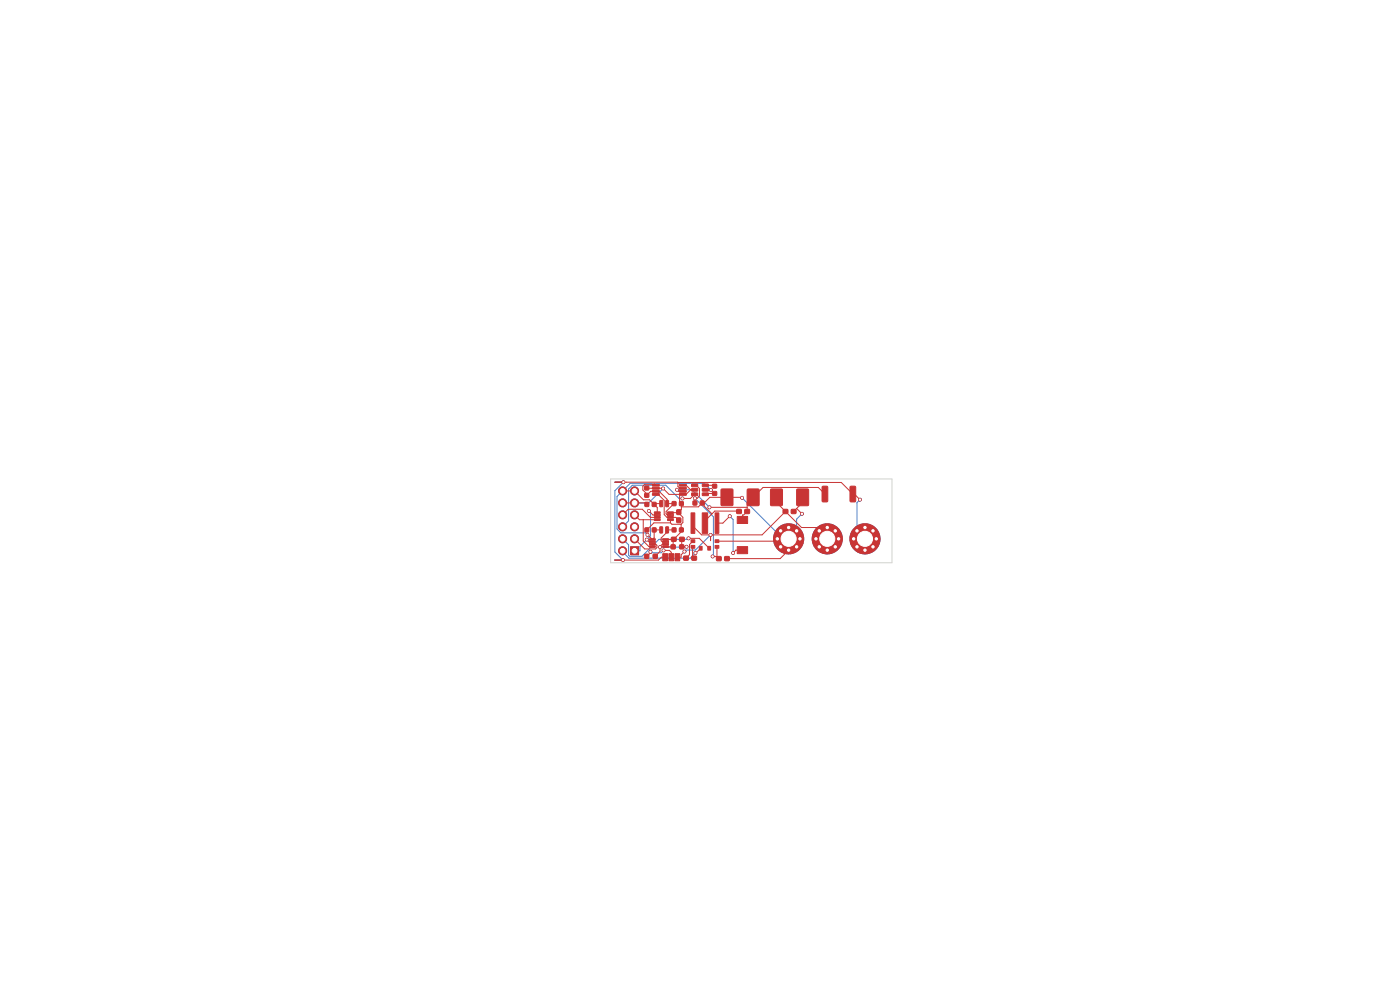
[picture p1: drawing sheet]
<svg xmlns="http://www.w3.org/2000/svg" width="297mm" height="210mm" viewBox="0 0 297 210" stroke-linecap="round" stroke-linejoin="round" font-family="sans-serif">
<g fill="#4d7fc4" stroke="#4d7fc4" stroke-width=".21">
<path d="M133.8 116h1.7v1.7h-1.7z"/>
<circle cx="164.9" cy="114.3" r=".4"/>
<circle cx="165.6" cy="112.6" r=".4"/>
<circle cx="165.6" cy="116" r=".4"/>
<circle cx="167.3" cy="111.9" r=".4"/>
<circle cx="167.3" cy="114.3" r="3.2"/>
<circle cx="167.3" cy="116.7" r=".4"/>
<circle cx="169" cy="112.6" r=".4"/>
<circle cx="169" cy="116" r=".4"/>
<circle cx="169.7" cy="114.3" r=".4"/>
<circle cx="132.1" cy="116.8" r=".85"/>
<circle cx="134.6" cy="114.3" r=".85"/>
<circle cx="132.1" cy="114.3" r=".85"/>
<circle cx="134.6" cy="111.8" r=".85"/>
<circle cx="132.1" cy="111.8" r=".85"/>
<circle cx="134.6" cy="109.2" r=".85"/>
<circle cx="132.1" cy="109.2" r=".85"/>
<circle cx="134.6" cy="106.7" r=".85"/>
<circle cx="132.1" cy="106.7" r=".85"/>
<circle cx="134.6" cy="104.1" r=".85"/>
<circle cx="132.1" cy="104.1" r=".85"/>
<circle cx="173.1" cy="114.3" r=".4"/>
<circle cx="173.8" cy="112.6" r=".4"/>
<circle cx="173.8" cy="116" r=".4"/>
<circle cx="175.5" cy="111.9" r=".4"/>
<circle cx="175.5" cy="114.3" r="3.2"/>
<circle cx="175.5" cy="116.7" r=".4"/>
<circle cx="177.2" cy="112.6" r=".4"/>
<circle cx="177.2" cy="116" r=".4"/>
<circle cx="177.9" cy="114.3" r=".4"/>
<circle cx="181.1" cy="114.3" r=".4"/>
<circle cx="181.8" cy="112.6" r=".4"/>
<circle cx="181.8" cy="116" r=".4"/>
<circle cx="183.5" cy="111.9" r=".4"/>
<circle cx="183.5" cy="114.3" r="3.2"/>
<circle cx="183.5" cy="116.7" r=".4"/>
<circle cx="185.2" cy="112.6" r=".4"/>
<circle cx="185.2" cy="116" r=".4"/>
<circle cx="185.9" cy="114.3" r=".4"/>
<circle cx="170.1" cy="109" r=".3"/>
<circle cx="157.4" cy="105.6" r=".3"/>
<circle cx="140.7" cy="103.6" r=".3"/>
<circle cx="145.2" cy="117" r=".3"/>
<circle cx="150.7" cy="113.5" r=".3"/>
<circle cx="147.5" cy="117.3" r=".3"/>
<circle cx="154.8" cy="109.5" r=".3"/>
<circle cx="155.5" cy="117.3" r=".3"/>
<circle cx="151.2" cy="118" r=".3"/>
<circle cx="147.4" cy="105.7" r=".3"/>
<circle cx="137.7" cy="108.4" r=".3"/>
<circle cx="137.2" cy="114.5" r=".3"/>
<circle cx="132.2" cy="102.3" r=".3"/>
<circle cx="132.2" cy="118.8" r=".3"/>
<circle cx="182.4" cy="106" r=".3"/>
<circle cx="143.6" cy="103.9" r=".3"/>
<circle cx="150.5" cy="107.6" r=".3"/>
<circle cx="150.8" cy="103.9" r=".3"/>
<circle cx="137.4" cy="113.5" r=".3"/>
<circle cx="146.1" cy="114.2" r=".3"/>
<circle cx="145.6" cy="116" r=".3"/>
<circle cx="140" cy="116.1" r=".3"/>
<circle cx="144.8" cy="105.7" r=".3"/>
<circle cx="138" cy="117.1" r=".3"/>
<circle cx="140.8" cy="116.8" r=".3"/>
</g>
<g fill="none" stroke="#4d7fc4" stroke-width=".21">
<path d="M130.4 102.3h1.8l-1.8 1.8v13l1.8 1.7h-1.8M132.1 116.8v.3l1.3 1.3h13l1.1-1.1M137.7 108.4l.3 .3v5l-2.2 2.2v.9h-1.2M140.7 103.6l-3.1 3.1h-3M140.8 116.8l-.5 .5h-2.2l-.1-.2M143.6 103.9h3.2l3.7 3.7M144.8 105.7h-.8l-2.8-2.8h-7.1l-.8 .8v6.8l-1.2 1.3M145.6 116l-5.6 .1M145.9 114.2h.2l-.2 .2h-6.1l-3.6 3.6h-2.6l-.3-.2v-2.2l-1.2-1.3M147.4 105.7l3.9 3.9v8.3l-.1 .1h.2M150.7 113.5l-3.2 3.2h-2l-.3 .3h.3M150.8 103.9l-1.4-1.4h-15.7l-2.8 2.8v6.9l.8 .8h5.2l.5 .5"/>
<path d="M154.8 109.5l.7 .7v7.1M157.4 105.6l7.6 7.6M165.6 112.6l-.7 .7v2l.7 .7M167.3 111.9v4.8M170.1 109l-1.1 1.1v2.5l.7 .7v2l-.7 .7M173.8 112.6l-.7 .7v2l.7 .7M175.5 111.9v4.8M177.2 112.6l.7 .7v2l-.7 .7M182.4 106l-.6 .6v6l-.7 .7v2l.7 .7M183.5 111.9v4.8M185.2 112.6l.7 .7v2l-.7 .7"/>
</g>
<path d="M129.5 101.6h59.7v17.8h-59.7z" fill="none" stroke="#d0d2cd" stroke-width=".21"/>
<g fill="#c83434" stroke="#c83434" stroke-width=".21">
<path d="M140 111.8h.6l-.1 1.3-.5-.1z"/>
<path d="M141.3 111.8h.5l-.1 1.3-.5-.1z"/>
<path d="M147 106.3h.8v.8h-.8z"/>
<path d="M148.6 106.3h.8v.8h-.8z"/>
<path d="M142.6 112h.8v.8h-.8z"/>
<path d="M144.2 112h.7v.8h-.7z"/>
<path d="M136.8 112h.8v.8h-.8z"/>
<path d="M138.4 112h.8v.8h-.8z"/>
<path d="M143.6 109.9h.8v.9h-.8z"/>
<path d="M143.6 108.2h.8v.9h-.8z"/>
<path d="M174.5 103.2l.9-.1 .2 .2v2.9l-.1 .3h-.9l-.2-.2z"/>
<path d="M180.4 103.2l.9-.1 .2 .2v2.9l-.1 .3h-.8l-.3-.2z"/>
<path d="M140 106.2l.6 .1-.1 1.2-.5-.1z"/>
<path d="M141.3 106.2l.5 .1-.1 1.2-.5-.1z"/>
<path d="M142.4 115.6h.8v.8h-.8z"/>
<path d="M144.2 115.6h.8v.8h-.8z"/>
<path d="M144.2 114h.9v.8h-.9z"/>
<path d="M142.5 114h.9v.8h-.9z"/>
<path d="M138.8 108.6h1.2l.1 .3h-1.2z"/>
<path d="M138.8 109.1h1.2l.1 .3h-1.2z"/>
<path d="M138.8 109.6h1.2l.1 .3h-1.2z"/>
<path d="M138.8 110.1h1.2l.1 .3h-1.2z"/>
<path d="M141.6 110.1h1.2l.1 .3h-1.2z"/>
<path d="M141.6 109.6h1.2l.1 .3h-1.2z"/>
<path d="M141.6 109.1h1.2l.1 .3h-1.2z"/>
<path d="M141.6 108.6h1.2l.1 .3h-1.2z"/>
<path d="M156.4 116h2.2v1.5h-2.2z"/>
<path d="M156.4 109.6h2.2v1.5h-2.2z"/>
<path d="M163.5 103.8h2.4v3.4h-2.4z"/>
<path d="M169.1 103.8h2.4v3.4h-2.4z"/>
<path d="M146.7 102.7h1.2l.1 .5h-1.2z"/>
<path d="M146.7 103.6h1.2l.1 .5-1.2 .1z"/>
<path d="M146.7 104.6h1.2l.1 .5h-1.2z"/>
<path d="M149 104.6h1.2l.1 .5h-1.2z"/>
<path d="M149 103.6h1.2l.1 .5-1.2 .1z"/>
<path d="M149 102.7h1.2l.1 .5h-1.2z"/>
<path d="M133.8 116h1.7v1.7h-1.7z"/>
<path d="M151.2 104.3h.8v.8h-.8z"/>
<path d="M151.2 102.7h.8v.8h-.8z"/>
<path d="M136.8 106.6h.8v.8h-.8z"/>
<path d="M138.4 106.6h.8v.8h-.8z"/>
<path d="M166.2 108.1h.9v.8h-.9z"/>
<path d="M167.9 108.1h.9v.8h-.9z"/>
<path d="M146.8 118h.9v.8h-.9z"/>
<path d="M145.1 118h.9v.8h-.9z"/>
<path d="M138.6 117.6h.8v.8h-.8z"/>
<path d="M136.8 117.6h.8v.8h-.8z"/>
<path d="M158 108.1h1v.8h-1z"/>
<path d="M156.3 108.1h.9v.8h-.9z"/>
<path d="M144.2 104.7h1.3l.1 .3-1.4 .1z"/>
<path d="M144.2 104.1l1.3-.1 .1 .4h-1.4z"/>
<path d="M144.2 103.4h1.3l.1 .3-1.4 .1z"/>
<path d="M144.2 102.8l1.3-.1 .1 .4h-1.4z"/>
<path d="M138.4 102.8l1.4-.1 .1 .4h-1.4z"/>
<path d="M138.4 103.4h1.4l.1 .3-1.4 .1z"/>
<path d="M138.4 104.1l1.4-.1 .1 .4h-1.4z"/>
<path d="M138.4 104.7h1.4l.1 .3-1.4 .1z"/>
<path d="M146.6 108.8h.8l-.1 4.3h-.7z"/>
<path d="M146.6 114.5h.8v.6h-.8z"/>
<path d="M146.6 115.7h.8v.6h-.8z"/>
<path d="M148.4 115.9h.5v.8h-.5z"/>
<path d="M150.2 115.9h.5v.8h-.5z"/>
<path d="M151.7 115.7h.8v.6h-.8z"/>
<path d="M151.7 114.5h.8v.6h-.8z"/>
<path d="M151.7 108.8h.8l-.1 4.3h-.7z"/>
<path d="M149 108.8h1.1v4.3h-1.1z"/>
<path d="M142.6 106.4h.8v.8h-.8z"/>
<path d="M144.2 106.4h.7v.8h-.7z"/>
<path d="M158.6 103.8h2.4v3.4h-2.4z"/>
<path d="M153 103.8h2.4v3.4h-2.4z"/>
<path d="M143.2 117.5h1v1.5h-1z"/>
<path d="M141.9 117.5h1v1.5h-1z"/>
<path d="M140.6 117.5h1v1.5h-1z"/>
<path d="M136.8 103.1h.8v.8h-.8z"/>
<path d="M136.8 104.7h.8v.8h-.8z"/>
<path d="M152 118.1h1v.8h-1z"/>
<path d="M153.8 118.1h.9v.8h-.9z"/>
<path d="M137.8 114.3h1.2v.3h-1.2z"/>
<path d="M137.8 114.8h1.2v.3h-1.2z"/>
<path d="M137.8 115.3h1.2v.3h-1.2z"/>
<path d="M137.8 115.8h1.2v.3h-1.2z"/>
<path d="M140.6 115.8h1.2v.3h-1.2z"/>
<path d="M140.6 115.3h1.2v.3h-1.2z"/>
<path d="M140.6 114.8h1.2v.3h-1.2z"/>
<path d="M140.6 114.3h1.2v.3h-1.2z"/>
<circle cx="164.9" cy="114.3" r=".4"/>
<circle cx="165.6" cy="112.6" r=".4"/>
<circle cx="165.6" cy="116" r=".4"/>
<circle cx="167.3" cy="111.9" r=".4"/>
<circle cx="167.3" cy="114.3" r="3.2"/>
<circle cx="167.3" cy="116.7" r=".4"/>
<circle cx="169" cy="112.6" r=".4"/>
<circle cx="169" cy="116" r=".4"/>
<circle cx="169.7" cy="114.3" r=".4"/>
<circle cx="132.1" cy="116.8" r=".85"/>
<circle cx="134.6" cy="114.3" r=".85"/>
<circle cx="132.1" cy="114.3" r=".85"/>
<circle cx="134.6" cy="111.8" r=".85"/>
<circle cx="132.1" cy="111.8" r=".85"/>
<circle cx="134.6" cy="109.2" r=".85"/>
<circle cx="132.1" cy="109.2" r=".85"/>
<circle cx="134.6" cy="106.7" r=".85"/>
<circle cx="132.1" cy="106.7" r=".85"/>
<circle cx="134.6" cy="104.1" r=".85"/>
<circle cx="132.1" cy="104.1" r=".85"/>
<circle cx="173.1" cy="114.3" r=".4"/>
<circle cx="173.8" cy="112.6" r=".4"/>
<circle cx="173.8" cy="116" r=".4"/>
<circle cx="175.5" cy="111.9" r=".4"/>
<circle cx="175.5" cy="114.3" r="3.2"/>
<circle cx="175.5" cy="116.7" r=".4"/>
<circle cx="177.2" cy="112.6" r=".4"/>
<circle cx="177.2" cy="116" r=".4"/>
<circle cx="177.9" cy="114.3" r=".4"/>
<circle cx="181.1" cy="114.3" r=".4"/>
<circle cx="181.8" cy="112.6" r=".4"/>
<circle cx="181.8" cy="116" r=".4"/>
<circle cx="183.5" cy="111.9" r=".4"/>
<circle cx="183.5" cy="114.3" r="3.2"/>
<circle cx="183.5" cy="116.7" r=".4"/>
<circle cx="185.2" cy="112.6" r=".4"/>
<circle cx="185.2" cy="116" r=".4"/>
<circle cx="185.9" cy="114.3" r=".4"/>
<circle cx="170.1" cy="109" r=".3"/>
<circle cx="157.4" cy="105.6" r=".3"/>
<circle cx="140.7" cy="103.6" r=".3"/>
<circle cx="145.2" cy="117" r=".3"/>
<circle cx="150.7" cy="113.5" r=".3"/>
<circle cx="147.5" cy="117.3" r=".3"/>
<circle cx="154.8" cy="109.5" r=".3"/>
<circle cx="155.5" cy="117.3" r=".3"/>
<circle cx="151.2" cy="118" r=".3"/>
<circle cx="147.4" cy="105.7" r=".3"/>
<circle cx="137.7" cy="108.4" r=".3"/>
<circle cx="137.2" cy="114.5" r=".3"/>
<circle cx="132.2" cy="102.3" r=".3"/>
<circle cx="132.2" cy="118.8" r=".3"/>
<circle cx="182.4" cy="106" r=".3"/>
<circle cx="143.6" cy="103.9" r=".3"/>
<circle cx="150.5" cy="107.6" r=".3"/>
<circle cx="150.8" cy="103.9" r=".3"/>
<circle cx="137.4" cy="113.5" r=".3"/>
<circle cx="146.1" cy="114.2" r=".3"/>
<circle cx="145.6" cy="116" r=".3"/>
<circle cx="140" cy="116.1" r=".3"/>
<circle cx="144.8" cy="105.7" r=".3"/>
<circle cx="138" cy="117.1" r=".3"/>
<circle cx="140.8" cy="116.8" r=".3"/>
</g>
<g fill="none" stroke="#c83434" stroke-width=".21">
<path d="M130.4 102.3h13.4M132.1 106.7h4.8l.3 .3M132.1 104.1h2.5l1.9 1.9h1.3l1.6 1.7v1.1M132.1 109.2l1.2-1.2h3l1.7 1.8h1.4M134.6 114.3l2.2 2.2h2.3l.3-.3v-.5l-.3-.2h-.7M134.6 109.2l1 1 3.8 .1M136.5 110.2v4.6l1.2 1.2h.7M137.2 103.5l3.4 .1 1.3 1.3h3.6l1-1M137.2 105.1l.8-.9h1.8l1.7 1.7v.9h1.5l-1.7 1.7v.5l.2 .2 .7 .1M137.2 114.5l.5 .5h.7M137.4 113.5h.1M137.7 108.4l.8 .9h.9"/>
<path d="M138 117.1v.2M138 117.3l-.8 .7M138 117.3h.2M139.1 104.9h.5l1.3 1.2v3.1l.6 .6h1.9l.6 .6M139.1 102.9l-.1-.2h-2.2l-.4 .4v.8l1 1M140 116.1h.1M140.3 106.8h-1.4l-.1 .2M140.3 112.4h-1.5v1.7l-.4 .4-1-1M140.8 116.8h1.2l.4 .3v1.1M141.1 118.2h-.8l-.6 .6h-9.3M141.2 115.5h-.7l-.5 .4v1.1l-1 1M142.2 110.3v.6"/>
<path d="M142.2 110.9l.3 .3h2M142.2 110.9h-3.5l-1.5 1.5M142.2 108.8h1.7M142.8 114.5v1.5h-1.6M143 112.4h-1.5v.5l-1.2 1.2v.6l.2 .3h.7M143.6 103.9l.4 .3h.9M143.8 102.3v.9l.4 .4h.7M143.8 102.3h34.7l2.4 2.5h.3l1.2 1.2M143.9 108.8l1 .9v1.1l-.4 .4M144.2 104.9v1.6l.3 .3v1.3l-.6 .7M144.5 111.2v1.6l-1.6 1.7h-1.7M144.6 116h1"/>
<path d="M144.6 116h.1M144.7 114.4l-.1 1.6M144.9 102.9h.6l1 1M145.5 117h-.3l-.7 .7v.5h-.8M145.9 114.2h2.4l2.2 2.1M146.5 103.9h.9M147 114.8l-.7 .7v2.2l-.8 .7M147 116l-.1 2.1 .4 .3M147.4 103h.3l.7 .6v1.6l-.5 .5h-.5v1M147.4 104.9l-.9 .8h-1.7M147.5 117.3h.1M147.6 117.3h-.1"/>
<path d="M148.6 116.3l-1.1 1M149.4 106.7v.6l1.6 1.7M149.4 106.7h-.4l-.8 .8h-3.7M149.6 103h1.8l.2 .1M149.6 103.9h1.2M150.5 107.6h8M150.7 113.5v1.2M151.2 118h.9M151.6 104.7h-1.8l-.2 .2M152.1 118l.4 .5M152.1 116v2M154.8 109.5l-1.5 1.5h-1.2"/>
<path d="M156.8 108.5l-5.2-.1-2.1 2.1v.5M157.4 105.6l-6.8-.1-1.2 1.2M157.5 116.7h-1.4l-.6 .6M164.7 105.5v1.1l5.3 5.3h5.5M166.6 108.5l-4.9 5h-12.9l-1.8-1.9v-.6M167.3 116.7l-1.8 1.8h-11.3M169 107.9l1.1 1.1M169.7 114.3h-4.8l-.5 .5h-12.3M170.3 105.5v1.1l-1.9 1.9M173.1 114.3h4.8M175 104.8l-1.4-1.4h-11.7l-3.4 3.4v1.7l-.7 .7h-.3v1.1M181.1 114.3h4.8"/>
</g>
<g fill="#fff" stroke="#fff" stroke-width=".21">
<circle cx="170.1" cy="109" r=".15"/>
<circle cx="157.4" cy="105.6" r=".15"/>
<circle cx="140.7" cy="103.6" r=".15"/>
<circle cx="145.2" cy="117" r=".15"/>
<circle cx="150.7" cy="113.5" r=".15"/>
<circle cx="147.5" cy="117.3" r=".15"/>
<circle cx="154.8" cy="109.5" r=".15"/>
<circle cx="155.5" cy="117.3" r=".15"/>
<circle cx="151.2" cy="118" r=".15"/>
<circle cx="147.4" cy="105.7" r=".15"/>
<circle cx="137.7" cy="108.4" r=".15"/>
<circle cx="137.2" cy="114.5" r=".15"/>
<circle cx="132.2" cy="102.3" r=".15"/>
<circle cx="132.2" cy="118.8" r=".15"/>
<circle cx="182.4" cy="106" r=".15"/>
<circle cx="143.6" cy="103.9" r=".15"/>
<circle cx="150.5" cy="107.6" r=".15"/>
<circle cx="150.8" cy="103.9" r=".15"/>
<circle cx="137.4" cy="113.5" r=".15"/>
<circle cx="146.1" cy="114.2" r=".15"/>
<circle cx="145.6" cy="116" r=".15"/>
<circle cx="140" cy="116.1" r=".15"/>
<circle cx="144.8" cy="105.7" r=".15"/>
<circle cx="138" cy="117.1" r=".15"/>
<circle cx="140.8" cy="116.8" r=".15"/>
<circle cx="164.9" cy="114.3" r=".25"/>
<circle cx="165.6" cy="112.6" r=".25"/>
<circle cx="165.6" cy="116" r=".25"/>
<circle cx="167.3" cy="111.9" r=".25"/>
<circle cx="167.3" cy="114.3" r="1.6"/>
<circle cx="167.3" cy="116.7" r=".25"/>
<circle cx="169" cy="112.6" r=".25"/>
<circle cx="169" cy="116" r=".25"/>
<circle cx="169.7" cy="114.3" r=".25"/>
<circle cx="134.6" cy="116.8" r=".5"/>
<circle cx="132.1" cy="116.8" r=".5"/>
<circle cx="134.6" cy="114.3" r=".5"/>
<circle cx="132.1" cy="114.3" r=".5"/>
<circle cx="134.6" cy="111.8" r=".5"/>
<circle cx="132.1" cy="111.8" r=".5"/>
<circle cx="134.6" cy="109.2" r=".5"/>
<circle cx="132.1" cy="109.2" r=".5"/>
<circle cx="134.6" cy="106.7" r=".5"/>
<circle cx="132.1" cy="106.7" r=".5"/>
<circle cx="134.6" cy="104.1" r=".5"/>
<circle cx="132.1" cy="104.1" r=".5"/>
<circle cx="173.1" cy="114.3" r=".25"/>
<circle cx="173.8" cy="112.6" r=".25"/>
<circle cx="173.8" cy="116" r=".25"/>
<circle cx="175.5" cy="111.9" r=".25"/>
<circle cx="175.5" cy="114.3" r="1.6"/>
<circle cx="175.5" cy="116.7" r=".25"/>
<circle cx="177.2" cy="112.6" r=".25"/>
<circle cx="177.2" cy="116" r=".25"/>
<circle cx="177.9" cy="114.3" r=".25"/>
<circle cx="181.1" cy="114.3" r=".25"/>
<circle cx="181.8" cy="112.6" r=".25"/>
<circle cx="181.8" cy="116" r=".25"/>
<circle cx="183.5" cy="111.9" r=".25"/>
<circle cx="183.5" cy="114.3" r="1.6"/>
<circle cx="183.5" cy="116.7" r=".25"/>
<circle cx="185.2" cy="112.6" r=".25"/>
<circle cx="185.2" cy="116" r=".25"/>
<circle cx="185.9" cy="114.3" r=".25"/>
</g>
</svg>
